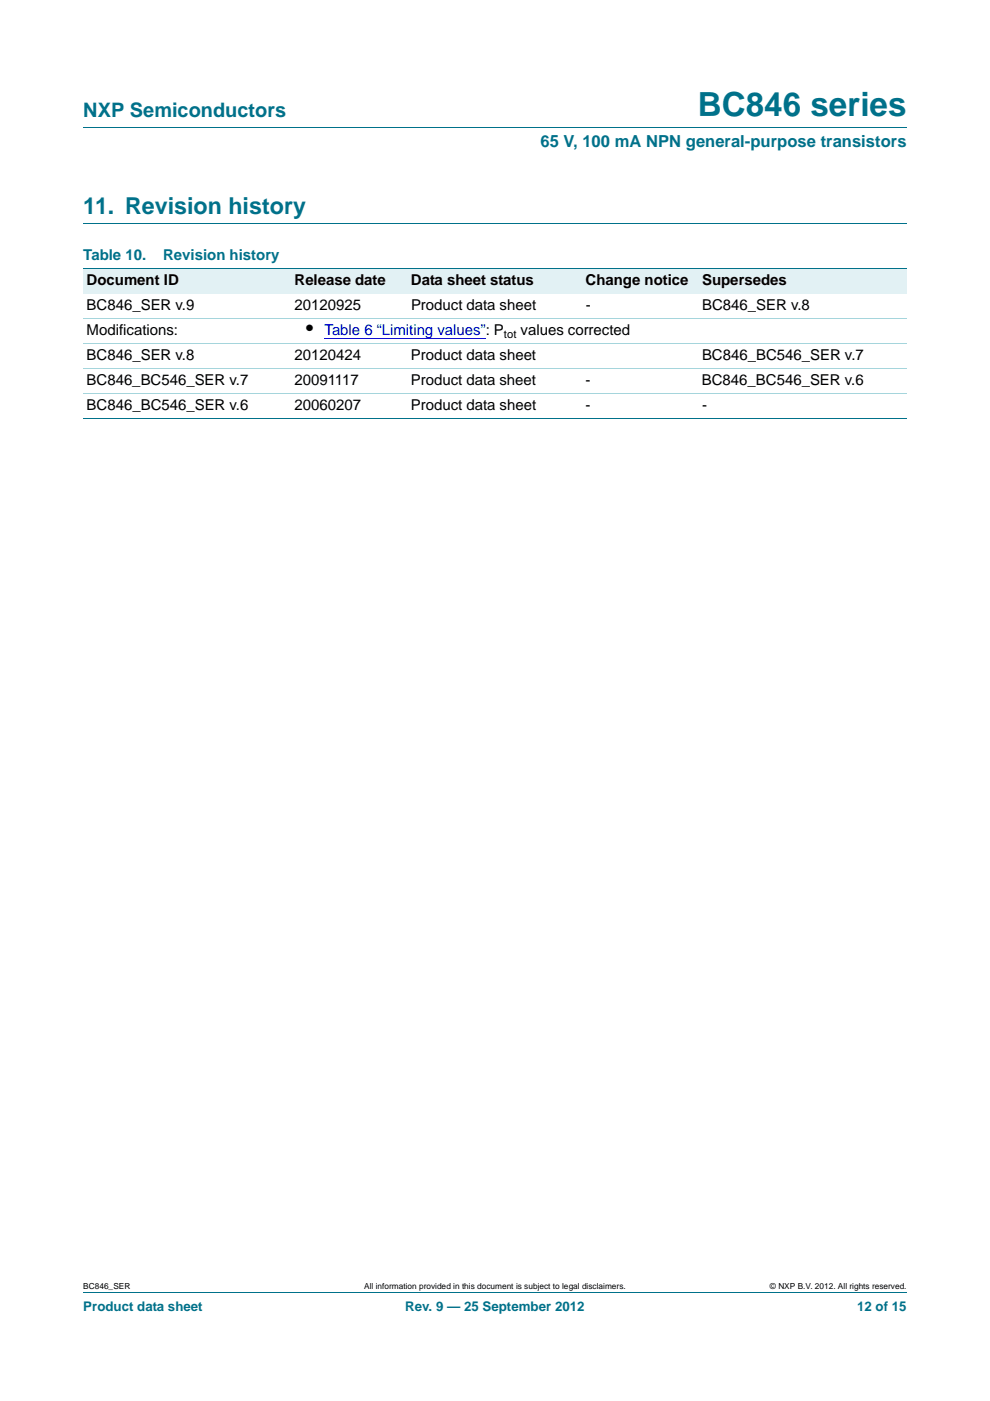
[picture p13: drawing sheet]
<svg xmlns="http://www.w3.org/2000/svg" width="210mm" height="297mm" viewBox="0 0 210 297" stroke-linecap="round" stroke-linejoin="round" font-family="sans-serif">
<defs><g id="words">
<text font-size="7" fill="#00718a" x="148" y="24.6">BC846 series</text>
<text font-size="4.9" fill="#00718a" x="17.7" y="45.4">11. Revision history</text>
<text font-size="4.2" fill="#00718a" x="17.7" y="24.9">NXP Semiconductors</text>
<text font-size="4.2" x="64.9" y="71.1">•</text>
<text font-size="3.5" fill="#00718a" x="114.6" y="31.1">65 V, 100 mA NPN general-purpose transistors</text>
<g font-size="3.2" fill="#00718a">
<text x="17.7" y="55.2">Table 10.</text>
<text x="34.6" y="55.2">Revision history</text>
</g>
<g font-size="3.2">
<text x="18.4" y="60.5">Document ID</text>
<text x="18.4" y="65.8">BC846_SER v.9</text>
<text x="62.5" y="60.5">Release date</text>
<text x="62.5" y="65.8">20120925</text>
<text x="87.2" y="60.5">Data sheet status</text>
<text x="87.2" y="65.8">Product data sheet</text>
<text x="124.2" y="60.5">Change notice</text>
<text x="124.2" y="65.8">-</text>
<text x="148.9" y="60.5">Supersedes</text>
<text x="148.9" y="65.8">BC846_SER v.8</text>
<text x="18.4" y="71.1">Modifications:</text>
<text x="110.4" y="71.1">values corrected</text>
<text x="18.4" y="76.4">BC846_SER v.8</text>
<text x="62.5" y="76.4">20120424</text>
<text x="87.2" y="76.4">Product data sheet</text>
<text x="148.9" y="76.4">BC846_BC546_SER v.7</text>
<text x="18.4" y="81.7">BC846_BC546_SER v.7</text>
<text x="62.5" y="81.7">20091117</text>
<text x="87.2" y="81.7">Product data sheet</text>
<text x="124.2" y="81.7">-</text>
<text x="148.9" y="81.7">BC846_BC546_SER v.6</text>
<text x="18.4" y="87">BC846_BC546_SER v.6</text>
<text x="62.5" y="87">20060207</text>
<text x="87.2" y="87">Product data sheet</text>
<text x="124.2" y="87">-</text>
<text x="148.9" y="87">-</text>
</g>
<text font-size="3.2" fill="#00f" x="68.8" y="71.1">Table 6 “Limiting values”: P</text>
<g font-size="2.8" fill="#00718a">
<text x="17.7" y="277.9">Product data sheet</text>
<text x="86" y="277.9">Rev. 9 — 25 September 2012</text>
<text x="181.8" y="277.9">12 of 15</text>
</g>
<text font-size="2.4" x="106.9" y="71.6">tot</text>
<g font-size="1.8">
<text x="17.7" y="273.3">BC846_SER</text>
<text x="77.3" y="273.3">All information provided in this document is subject to legal disclaimers.</text>
<text x="163.3" y="273.3">© NXP B.V. 2012. All rights reserved.</text>
</g>
</g></defs>
<path d="M17.7 27h174.6M17.7 47.4h174.6M17.7 273.9h174.6" fill="none" stroke="#00718a" stroke-width=".21"/>
<g fill="#e2f1f4">
<path d="M17.7 57h44.1v5.3h-44.1z"/>
<path d="M61.8 57h24.7v5.3h-24.7z"/>
<path d="M86.5 57h37v5.3h-37z"/>
<path d="M123.5 57h24.7v5.3h-24.7z"/>
<path d="M148.2 57h44.1v5.3h-44.1z"/>
</g>
<path d="M68.8 71.8h33.2" fill="none" stroke="#00f" stroke-width=".21"/>
<path d="M102 71.7h1v.2h-1z" fill="#00f"/>
<path d="M17.7 57h174.6M17.7 88.7h174.6" fill="none" stroke="#00718a" stroke-width=".21"/>
<path d="M17.7 67.5h174.6M17.7 72.8h174.6M17.7 78.1h174.6M17.7 83.4h174.6" fill="none" stroke="#a5d5dc" stroke-width=".21"/>
<use href="#words"/>
</svg>
